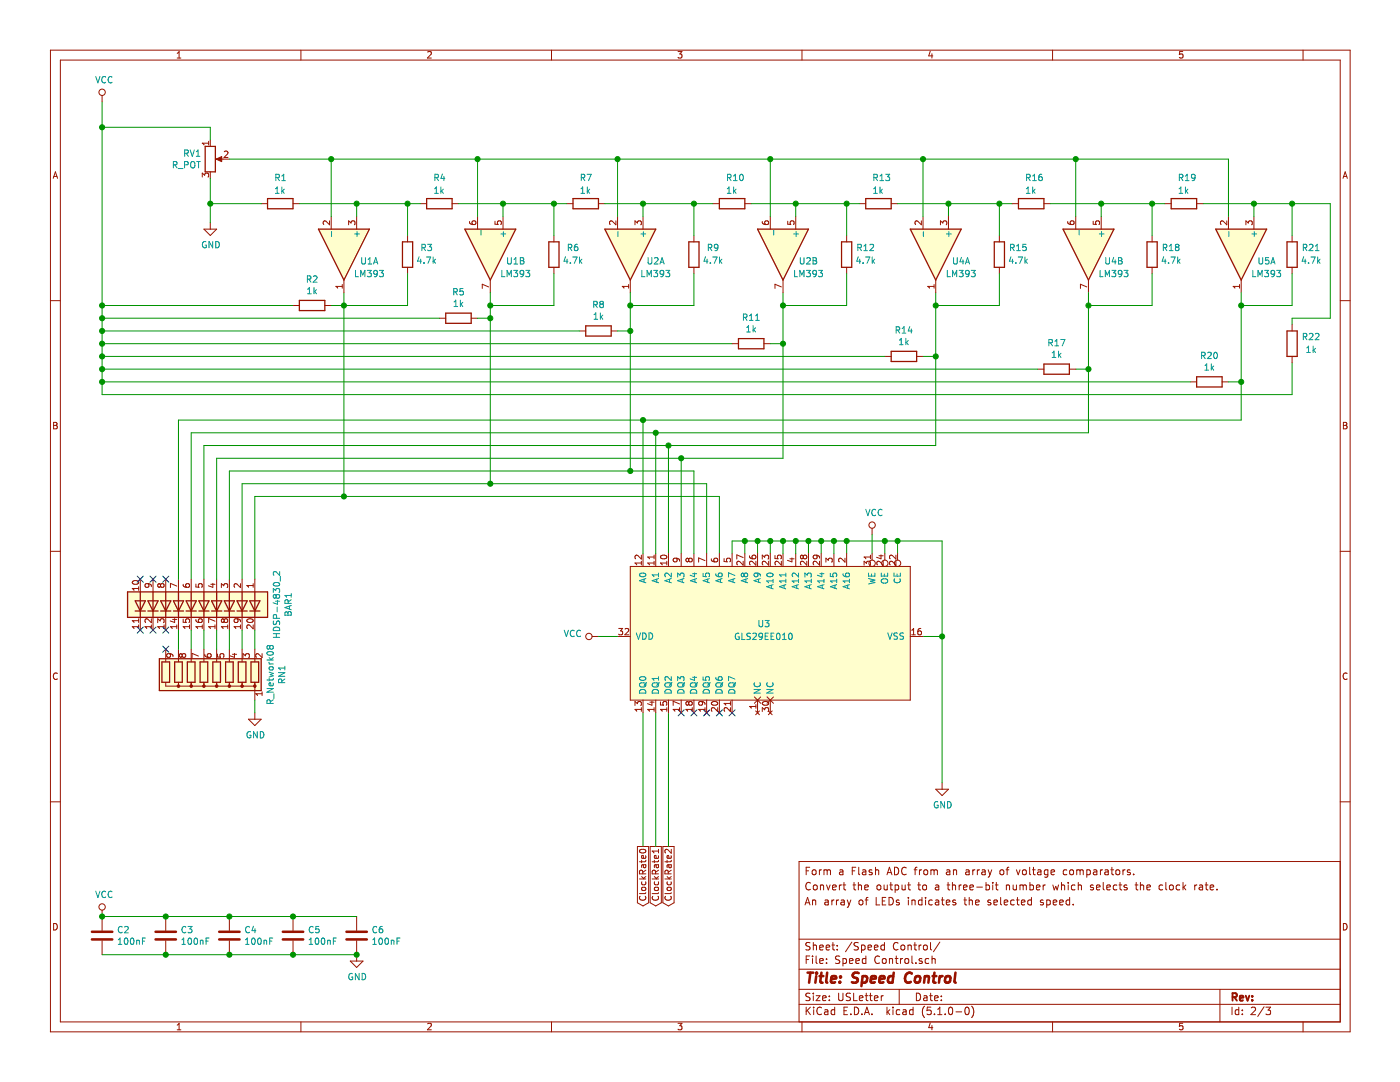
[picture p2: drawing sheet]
<svg xmlns="http://www.w3.org/2000/svg" width="279mm" height="216mm" viewBox="0 0 279 216" stroke-linecap="round" stroke-linejoin="round" font-family="sans-serif">
<g fill="#fffecd" stroke="#fffecd" stroke-width=".25">
<path d="M242.6 45.7h10.2l-5.1 10.2z"/>
<path d="M212.1 45.7h10.2l-5.1 10.2z"/>
<path d="M151.2 45.7h10.1l-5 10.2z"/>
<path d="M120.7 45.7h10.2l-5.1 10.2z"/>
<path d="M92.8 45.7h10.1l-5.1 10.2z"/>
<path d="M63.6 45.7h10.1l-5.1 10.2z"/>
<path d="M181.7 45.7h10.1l-5.1 10.2z"/>
<path d="M25.5 118.1h27.9v5.1h-27.9z" fill-rule="evenodd"/>
<path d="M31.8 131.4h20.3v6.4h-20.3z" fill-rule="evenodd"/>
</g>
<g fill="none" stroke="#981200" stroke-width=".25">
<path d="M41 29.2h2v5.1h-2zM53.4 39.6h5.1v2.1h-5.1zM85.1 39.6h5.1v2.1h-5.1zM114.4 39.6h5v2.1h-5zM143.6 39.6h5v2.1h-5zM172.8 39.6h5.1v2.1h-5.1zM203.3 39.6h5v2.1h-5zM233.7 39.6h5.1v2.1h-5.1zM59.7 59.9h5.1v2.1h-5.1zM63.6 45.7h10.1l-5.1 10.2zM80.3 48.3h2.1v5h-2.1zM92.8 45.7h10.1l-5.1 10.2z"/>
<path d="M109.5 48.3h2.1v5h-2.1zM120.7 45.7h10.2l-5.1 10.2zM137.5 48.3h2v5h-2zM151.2 45.7h10.1l-5 10.2zM168 48.3h2v5h-2zM181.7 45.7h10.1l-5.1 10.2zM198.4 48.3h2.1v5h-2.1zM212.1 45.7h10.2l-5.1 10.2zM228.9 48.3h2v5h-2zM242.6 45.7h10.2l-5.1 10.2zM256.9 48.3h2v5h-2zM89 62.5h5v2h-5z"/>
<path d="M116.9 65h5.1v2.1h-5.1zM147.4 67.6h5.1v2h-5.1zM177.9 70.1h5v2h-5zM208.3 72.6h5.1v2.1h-5.1zM238.8 75.2h5.1v2h-5.1zM256.9 66h2v5.1h-2zM25.5 118.1h27.9v5.1h-27.9zM27 119.9h2l-1 2zM28 118.1v5.1M29.5 119.9h2.1l-1.1 2zM30.5 118.1v5.1M32.1 119.9h2l-1 2z"/>
<path d="M33.1 118.1v5.1M34.6 119.9h2l-1 2zM35.6 118.1v5.1M37.1 119.9h2.1l-1 2zM38.2 118.1v5.1M39.7 119.9h2l-1 2zM40.7 118.1v5.1M42.2 119.9h2.1l-1.1 2zM43.2 118.1v5.1M44.8 119.9h2l-1 2zM45.8 118.1v5.1M47.3 119.9h2l-1 2z"/>
<path d="M48.3 118.1v5.1M49.8 119.9h2.1l-1 2zM50.9 118.1v5.1M27 121.9h2M29.5 121.9h2.1M31.8 131.4h20.3v6.4h-20.3zM32.1 121.9h2M32.3 132.1h1.5v4h-1.5zM34.6 121.9h2M34.9 132.1h1.5v4h-1.5zM37.1 121.9h2.1M37.4 132.1h1.5v4h-1.5z"/>
<path d="M39.7 121.9h2M39.9 132.1h1.6v4h-1.6zM42.2 121.9h2.1M42.5 132.1h1.5v4h-1.5zM44.8 121.9h2M45 132.1h1.5v4h-1.5zM47.3 121.9h2M47.6 132.1h1.5v4h-1.5zM49.8 121.9h2.1M50.1 132.1h1.5v4h-1.5z"/>
</g>
<g fill="none" stroke="#981200" stroke-width=".2">
<path d="M10.1 10h259.3v195.9h-259.3zM12 12h255.5v191.9h-255.5zM20.4 19v1.3M35.4 11.6h.7M35.4 10.6l.3-.3v1.3M60.1 10v2M85.3 10.4l.6-.1 .2 .3-.8 1h.8M110.1 10v2M135.3 10.3h.8l-.4 .5 .3 .1v.6l-.1 .1-.6-.1M160.1 10v2M185.7 10.2l-.4 1h.9M186 10.7v.9"/>
<path d="M210.1 10v2M236 10.3h-.6v.6l.2-.1h.4v.7l-.1 .1-.5-.1M260.1 10v2M10.6 35.6l.5-1.3 .4 1.3M10.7 35.2h.7M40.4 35.3v-.8l.4 .5 .2-.4 .4-.1 .2 .3-.1 .5M41.6 28.2v.7M41.6 28.6h-1.2l.3 .3M42 27.9v1.3M42 34.3v1.3M43.5 31.7h2.3M44.8 30.3l.4-.2 .3 .4-.8 .9h.8"/>
<path d="M268 35.6l.5-1.3 .4 1.3M268.1 35.2h.7M10.1 60h1.9M40.7 45.7h2.5l-1.2 1.3zM42 44.4v1.3M52.1 40.6h1.3M58.5 40.6h1.2M65.8 44.1v.8l-.9-.8-.4 .2 .1 .5M66.1 43.2v2.5M68.3 57.1h-1.3l.4 .4M68.3 56.8v.7M68.6 55.9v2.5"/>
<path d="M69.6 44.9v-.8l.5 .4 .1-.4h.4l.2 .2-.1 .6M71.2 43.2v2.5M81.3 47v1.3M81.3 53.3v1.3M83.9 40.6h1.2M90.2 40.6h1.3M93.7 44.2l.1 .4 .5 .2 .6-.1v-.5l-.2-.1-.4 .1-.1 .4 .2 .2M95.3 43.2v2.5M97.5 57.3l-1.3-.6v.9M97.8 55.9v2.5M98.8 44.1v.6l.6 .1-.1-.5 .2-.2h.3l.3 .2-.2 .5M100.4 43.2v2.5"/>
<path d="M110.5 47v1.3M110.5 53.3v1.3M113.1 40.6h1.3M119.4 40.6h1.3M122.9 44.1v.8l-.9-.8-.4 .2 .2 .5M123.2 43.2v2.5M125.5 57.1h-1.3l.3 .4M125.5 56.8v.7M125.8 55.9v2.5M126.7 44.9v-.8l.5 .4 .1-.4h.5l.2 .2-.1 .6M128.3 43.2v2.5M138.5 47v1.3"/>
<path d="M138.5 53.3v1.3M142.3 40.6h1.3M148.6 40.6h1.3M152.1 44.2l.2 .4 .4 .2 .6-.1v-.5l-.1-.1-.5 .1-.1 .4 .3 .2M153.7 43.2v2.5M155.9 57.3l-1.2-.6v.9M156.3 55.9v2.5M157.2 44.1v.6l.6 .1-.1-.5 .2-.2h.3l.3 .2-.2 .5M158.8 43.2v2.5M169 47v1.3M169 53.3v1.3M171.5 40.6h1.3"/>
<path d="M177.9 40.6h1.2M183.9 44.1v.8l-.9-.8-.4 .2 .1 .5M184.2 43.2v2.5M186.4 57.1h-1.3l.4 .4M186.4 56.8v.7M186.7 55.9v2.5M187.7 44.9v-.8l.5 .4 .1-.4h.4l.3 .2-.2 .6M189.3 43.2v2.5M199.4 47v1.3M199.4 53.3v1.3M202 40.6h1.3M208.3 40.6h1.3"/>
<path d="M213.1 44.2l.1 .4 .4 .2 .7-.1v-.5l-.2-.1-.5 .1v.4l.2 .2M214.7 43.2v2.5M216.9 57.3l-1.3-.6v.9M217.2 55.9v2.5M218.2 44.1v.6l.6 .1-.2-.5 .3-.2h.3l.2 .2-.1 .5M219.8 43.2v2.5M229.9 47v1.3M229.9 53.3v1.3M232.5 40.6h1.2M238.8 40.6h1.3M244.8 44.1v.8l-.9-.8-.3 .2 .1 .5M245.2 43.2v2.5"/>
<path d="M247.4 56.8v.7M247.4 57.1h-1.3l.4 .4M247.7 55.9v2.5M248.6 44.9v-.8l.5 .4 .2-.4h.4l.2 .2-.1 .6M250.2 43.2v2.5M257.9 47v1.3M257.9 53.3v1.3M267.5 60h1.9M58.5 61h1.2M64.8 61h1.3M87.7 63.5h1.3M94 63.5h1.3"/>
<path d="M115.6 66h1.3M122 66h1.2M146.1 68.6h1.3M152.5 68.6h1.2M176.6 71.1h1.3M182.9 71.1h1.3M207.1 73.7h1.2M213.4 73.7h1.3M237.5 76.2h1.3M243.9 76.2h1.3M257.9 64.8v1.2M257.9 71.1v1.3"/>
<path d="M10.7 84.3h.4l.3 .2-.3 .4 .3 .2-.2 .5h-.5zM10.7 84.9h.4M268.1 84.3h.4l.3 .2-.3 .4 .3 .2-.2 .5h-.5zM268.1 84.9h.4M10.1 110h1.9M26.5 116a.61 .61 0 0 1 .7-.2 .61 .61 0 0 1 .4 .6 .76 .76 0 0 1-1.2-.2zM27.7 117.1v.7M27.7 117.4h-1.3l.4 .4M28 115.6v2.5M29.5 116.5l.2 .2v.4l-.2 .1-.4-.1-.2-.4 .3-.2 .9 .1 .1 .5M30.5 115.6v2.5M32 116.7l.3-.2h.2l.2 .2v.4l-.2 .1h-.2l-.3-.3"/>
<path d="M32 116.7l-.2-.2-.3 .2v.2l.2 .3 .3-.3M32 116.7v.2M33.1 115.6v2.5M35.3 116.9l-1.3-.5v.8M35.6 115.6v2.5M36.6 116.6l.1 .4 .4 .2 .7-.1v-.5l-.2-.1-.5 .1-.1 .3 .3 .3M38.2 115.6v2.5M39.1 116.5v.6l.6 .1-.1-.5 .2-.2h.3l.3 .2-.2 .5M40.7 115.6v2.5M42.1 116.6h.8M42.5 116.4v.8l-.9-.3M43.2 115.6v2.5"/>
<path d="M44.2 117.2v-.7l.5 .4 .1-.4h.4l.2 .2-.1 .5M45.8 115.6v2.5M48 116.5v.7l-.9-.7-.4 .2 .1 .5M48.3 115.6v2.5M50.5 116.5v.7M50.5 116.8h-1.2l.3 .4M50.9 115.6v2.5M125.8 113h55.9v26.7h-55.9zM128 110.8v.8l-.9-.8-.4 .2 .2 .5M128 112v.7M128 112.3h-1.3l.4 .4M128.3 110.5v2.5"/>
<path d="M130.5 112.3h-1.2l.3 .4M130.5 110.8v.7M130.5 112v.7M130.5 111.2h-1.2l.3 .3M130.9 110.5v2.5M131.9 110.9a.61 .61 0 0 1 .7-.2 .61 .61 0 0 1 .4 .6 .76 .76 0 0 1-1.2-.2zM133.1 112v.7M133.1 112.3h-1.3l.4 .4M133.4 110.5v2.5M134.9 111.4l.2 .2v.4l-.2 .1-.4-.1-.2-.4 .3-.2 .9 .2 .1 .4M135.9 110.5v2.5M137.4 111.6l.3-.2h.2l.3 .2-.1 .4-.2 .1h-.2l-.3-.2"/>
<path d="M137.4 111.6l-.2-.2-.3 .2v.3l.2 .2 .3-.2M137.4 111.6v.3M138.5 110.5v2.5M140.7 111.9l-1.3-.6v.9M141 110.5v2.5M142 111.5l.1 .4 .4 .2 .7-.1v-.5l-.2-.1-.5 .1-.1 .4 .3 .2M143.6 110.5v2.5M144.5 111.5v.5l.6 .1-.1-.5 .2-.2h.3l.3 .2-.2 .5M146.1 110.5v2.5M148.3 112v.8l-.9-.8-.4 .2 .2 .5M148.3 111.3l-1.3-.6v.9M148.6 110.5v2.5"/>
<path d="M149.6 110.9l.1 .4 .4 .2h.6l.1-.6-.2-.1-.5 .1v.4l.2 .2M150.9 112v.8l-1-.8-.3 .2 .1 .5M151.2 110.5v2.5M152.1 111.6v-.8l.5 .4 .1-.4h.5l.2 .2-.1 .6M153.4 112v.8l-.9-.8-.4 .2 .2 .5M153.7 110.5v2.5M154.7 110.8v.7h.6l-.2-.5 .3-.2h.3l.2 .2-.1 .5M155.9 112v.8l-.9-.8-.3 .2 .1 .5M156.3 110.5v2.5M157.6 111.5h.9M158 111.3v.8l-.8-.3M158.8 110.5v2.5"/>
<path d="M160.3 111l-.2-.2-.4 .2 .2 .5h.3l.1-.2M160.3 111l.2-.2h.3l.2 .2v.4l-.2 .1h-.4l-.1-.2M160.3 111v.3M161 112v.8l-.9-.8-.4 .2 .2 .5M161.3 110.5v2.5M162.8 110.8l.3 .2-.1 .4-.2 .1-.4-.1-.1-.4 .1-.2a.84 .84 0 0 1 1.2 .4v.2M163.6 112v.8l-1-.8-.3 .2 .1 .5M163.9 110.5v2.5M164.8 112.2v-.8l.5 .4 .1-.3 .5-.1 .2 .2-.1 .6M166.4 110.5v2.5M168.6 111.4v.8l-.9-.8-.3 .2 .1 .5M169 110.5v2.5"/>
<path d="M172.4 112.8v-.8l.5 .4 .2-.4h.5l.1 .2-.1 .6M173.7 111.2h-1.3l.4 .3M173.7 110.8v.7M174 105.4v1.3M174 110.5v1.3M175.4 110.9h.9M175.8 110.7v.8l-.9-.3M176.3 112v.8l-1-.8-.3 .2 .1 .5M176.6 110.5v1.3M178.8 110.8v.8l-.9-.8-.4 .2 .2 .5M178.8 112v.8l-.9-.8-.4 .2 .2 .5M179.1 110.5v1.3"/>
<path d="M267.5 110h1.9M11.4 134.4a.62 .62 0 0 0-.8 .4 .62 .62 0 0 0 .6 .8l.2-.1M27.7 123.5v.7M27.7 124.7v.7M27.7 125h-1.3l.4 .4M27.7 123.9h-1.3l.4 .3M28 123.2v2.5M30.2 125h-1.3l.4 .4M30.2 123.5v.8l-.9-.8-.4 .2 .2 .5M30.2 124.7v.7M30.5 123.2v2.5M31.5 124.3v-.8l.5 .4 .1-.4h.4l.2 .2-.1 .6"/>
<path d="M32.7 125h-1.2l.3 .4M32.7 124.7v.7M33.1 123.2v2.5M33.1 129.5v2.6M33.1 136.1v.8h17.8M33.8 130.4l.2 .3v.3l-.2 .2-.4-.1-.1-.4 .2-.3 .9 .2 .1 .4M34.4 123.6h.9M34.9 123.4v.8l-.9-.3M35.3 125h-1.3l.4 .4M35.3 124.7v.7M35.6 123.2v2.5M35.6 129.5v2.6"/>
<path d="M35.6 136.1v.8M36.4 130.7l.2-.3h.2l.3 .3-.1 .3-.2 .2h-.2l-.2-.3M36.4 130.7l-.3-.3-.3 .3v.2l.2 .3 .4-.3M36.4 130.7v.2M36.6 123.5v.7h.6l-.2-.5 .3-.2h.3l.2 .2-.1 .5M37.8 125h-1.2l.3 .4M37.8 124.7v.7M38.2 123.2v2.5M38.2 129.5v2.6M38.2 136.1v.8M39.1 123.6l.1 .4 .5 .2h.5l.1-.6-.2-.1-.4 .1-.1 .4 .2 .2M39.6 130.9l-1.3-.5v.8"/>
<path d="M40.4 124.7v.7M40.4 125h-1.3l.4 .4M40.7 123.2v2.5M40.7 129.5v2.6M40.7 136.1v.8M40.9 130.6l.1 .4 .4 .2 .7-.2v-.4l-.2-.2-.5 .2v.3l.2 .3M42.9 124l-1.3-.6v.9M42.9 125h-1.3l.4 .4M42.9 124.7v.7M43.2 123.2v2.5M43.2 129.5v2.6M43.2 136.1v.8"/>
<path d="M43.4 130.5v.6l.6 .1-.1-.5 .3-.3h.3l.2 .3-.1 .5M44.7 123.7l-.2-.2-.3 .2 .1 .5h.3l.1-.2M44.7 123.7l.3-.2h.2l.2 .2v.4l-.2 .1h-.4l-.1-.2M44.7 123.7v.3M45.4 125h-1.2l.3 .4M45.4 124.7v.7M45.8 123.2v2.5M45.8 129.5v2.6M45.8 136.1v.8M46.4 130.6h.8M46.8 130.4v.8l-.9-.3M47.3 123.5l.2 .2v.4l-.2 .1-.5-.1-.1-.4 .1-.2a.84 .84 0 0 1 1.2 .4v.2"/>
<path d="M48 125h-1.3l.4 .4M48 124.7v.7M48.3 123.2v2.5M48.3 129.5v2.6M48.3 136.1v.8M48.5 131.2v-.8l.5 .5 .1-.4 .4-.1 .3 .3-.2 .5M49.4 123.6a.61 .61 0 0 1 .7-.2 .61 .61 0 0 1 .4 .6 .76 .76 0 0 1-1.2-.2zM50.5 124.7v.8l-.9-.8-.3 .2 .1 .5M50.9 123.2v2.5M50.9 129.5v2.6M50.9 136.1v3.6M52.3 130.4v.8l-.9-.8-.4 .3 .2 .5"/>
<path d="M52.3 138v.8M52.3 138.4h-1.3l.4 .4M118.2 127h1.2M123.2 127h2.6M123.5 125.4h.8l-.5 .5 .4 .1v.5l-.2 .2-.5-.2M124.7 125.5l.5-.1 .3 .4-.8 .9h.8M128.3 139.7v2.5M130.1 139.9v.8l-.9-.3M130.9 139.7v2.5M133.4 139.7v2.5M135.9 139.7v2.5M138.5 139.7v2.5"/>
<path d="M140 140l.2 .2v.4l-.2 .1-.5-.1-.1-.4 .2-.1a.84 .84 0 0 1 1.1 .3v.2M141 139.7v2.5M143.6 139.7v2.5M145.8 140v.7M146.1 139.7v2.5M150.6 139.1l1.2 1.2M151.2 139.7v2.5M151.8 139.1l-1.2 1.2M153.1 139.1l1.3 1.2M153.7 139.7v2.5M154.4 139.1l-1.3 1.2M181.7 127h2.5"/>
<path d="M181.9 126.7h.8M181.9 125.8l.4-.4v1.3M183.8 125.4l-.5 .1-.1 .5v.5l.6 .1 .1-.2-.1-.4-.4-.1-.2 .2M268.8 134.4a.62 .62 0 0 0-.8 .4 .62 .62 0 0 0 .6 .8l.2-.1M10.1 160h1.9M49.6 143.5h2.5l-1.2 1.3zM50.9 142.2v1.3M126.7 140.8v-.8l.5 .4 .1-.3 .5-.1 .2 .2-.1 .6M128 141.2v.7M128 141.6h-1.3l.4 .3M129.7 140.1h.8M130.5 141.2v.7"/>
<path d="M130.5 141.6h-1.2l.3 .3M131.8 140.1v.6h.6l-.1-.5 .2-.2h.3l.3 .2-.2 .5M133.1 141.2v.7M133.1 141.6h-1.3l.4 .3M135.6 141.6h-1.3l.4 .3M135.6 141.2v.7M135.6 140.5l-1.3-.6v.9M137.4 140.2l-.2-.2-.3 .2 .1 .5h.3l.1-.2M137.4 140.2l.3-.2h.2l.3 .2-.1 .4-.2 .1h-.4l-.1-.2M137.4 140.2v.3M138.2 141.6h-1.3l.3 .3M138.2 141.2v.7"/>
<path d="M140.7 141.6h-1.3l.4 .3M140.7 141.2v.7M142.1 140.1a.61 .61 0 0 1 .7-.2 .61 .61 0 0 1 .4 .6 .76 .76 0 0 1-1.2-.2zM143.2 141.2v.8l-.9-.8-.3 .3 .1 .4M145.8 141.2v.8l-.9-.8-.4 .3 .1 .4M145.8 140.4h-1.3l.4 .3M150.8 141.9l.8 .7M150.9 140.6v.7M150.9 141h-1.3l.3 .3M151.6 141.9l-.8 .7M152.1 142v-.8l.5 .4 .1-.4h.6l.1 .3-.1 .5M152.3 140.1a.61 .61 0 0 1 .7-.2 .61 .61 0 0 1 .3 .6 .76 .76 0 0 1-1.2-.2z"/>
<path d="M153.3 141.9l.8 .7M154.1 141.9l-.8 .7M186.7 157.5h2.6l-1.3 1.2zM188 156.2v1.3M267.5 160h1.9M127.2 168.9h2.2v11.2l-1.1 .7-1.1-.7zM127.6 175.4h1.3M127.7 169.6a.74 .74 0 0 1 1.2 .3 .72 .72 0 0 1-1.3-.1zM127.7 178.8a.6 .6 0 0 0 .5 .9 .6 .6 0 0 0 .7-.6l-.1-.3M128 171.7v.4M128 174.9l.5 .5M128.1 175.9l-.1 .4 .3 .3 .5-.2v-.5"/>
<path d="M128.1 177.1h.7v.5l-.5 .1-.3-.3zM128.3 174.4l-.1-.6-.2-.2-.3 .1-.1 .7h1.3M128.4 172.5v.5l.2 .2 .2-.1v-.6M128.8 170.7l.1 .4-.2 .2-.6-.1v-.5h.3l.1 .6M128.9 171.7l-.2 .3h-1.1M128.9 178.1l-.2 .2h-1.1M128.9 172.5l-.8 .1v.5M128.9 174.9l-.5 .4M128.9 173.6l-.6 .5M129.7 168.9h2.3v11.2l-1.1 .7-1.2-.7zM130.2 175.4h1.2M130.3 178.8a.6 .6 0 0 0 .4 .9 .6 .6 0 0 0 .7-.6l-.1-.3"/>
<path d="M130.6 171.7v.4M130.6 174.9l.5 .5M130.6 177.1h.7l.1 .5-.6 .1-.2-.3zM130.6 175.9v.4l.2 .3 .6-.2v-.5M130.8 174.4v-.6l-.2-.2-.3 .1-.1 .7h1.2M130.9 172.5v.5l.2 .2 .3-.1v-.6M131.4 170.7v.4l-.2 .2-.6-.1v-.5h.3l.1 .6M131.4 178.1l-.2 .2h-1M131.4 172.5l-.8 .1v.5M131.4 171.7l-.2 .3h-1M131.4 169.5v.7M131.4 174.9l-.5 .4"/>
<path d="M131.4 173.6l-.6 .5M131.4 169.8h-1.2l.3 .4M132.3 168.9h2.2v11.2l-1.1 .7-1.1-.7zM132.7 175.4h1.3M132.8 178.8a.6 .6 0 0 0 .4 .9 .6 .6 0 0 0 .8-.6l-.2-.3M133.1 171.7v.4M133.1 174.9l.5 .5M133.2 177.1h.6l.1 .5-.5 .1-.3-.3zM133.2 175.9l-.1 .4 .3 .3 .5-.2v-.5M133.4 174.4l-.1-.6-.2-.2-.3 .1-.1 .7h1.3M133.4 172.5l.1 .5 .2 .2 .2-.1v-.6M133.9 170.7l.1 .4-.2 .2-.6-.1v-.5h.2l.1 .6"/>
<path d="M134 178.1l-.2 .2h-1.1M134 172.5l-.8 .1v.5M134 171.7l-.2 .3h-1.1M134 169.5v.8l-.9-.8-.4 .2 .1 .5M134 174.9l-.5 .4M134 173.6l-.6 .5M160.9 173.8h.5M161.6 173.1h-.7v1.4M161.7 176.2a.59 .59 0 0 0-.7 0 .59 .59 0 0 0-.2 .7 .56 .56 0 0 0 .3 .6 .56 .56 0 0 0 .6-.1M162.2 179.6v1M162.2 173.7l.2-.1 .4 .1 .1 .6-.2 .2h-.3l-.2-.1zM162.2 179.7l.2-.1 .3 .1 .1 .9"/>
<path d="M162.4 176.7l.2-.1 .4 .1v.7l-.2 .2-.4-.2zM163.5 173.6v.9M163.7 176.7l.2-.1 .4 .1 .1 .9M163.7 176.6v1M163.9 173.6l-.4 .2M164.4 173.7l.5-.1 .2 .2M164.4 173.6v.9M164.6 179.7h.6l.1 .9M165 176.6l.3 1 .4-1M165.1 173.8a.36 .36 0 0 1 .3-.3 .36 .36 0 0 1 .3 .3v.7M165.1 173.8v.7M165.3 179.9l-.5 .1-.2 .2 .2 .4 .5-.1"/>
<path d="M166 179.6v1M166.1 177.1l.8-.2-.1-.2-.4-.1-.3 .2 .1 .7h.6M166.5 179.6l-.4 .1-.1 .2M166.9 179.6v1M167.4 179.6l-.5 .3M167.5 176.6v1M167.6 173.6h.6v.9M167.9 179.7h.5l.1 .9M168 176.6l-.4 .1-.1 .2M168.2 176.6h.6M168.2 173.9l-.5 .1-.2 .2 .2 .3h.5M168.4 176.1v1.3l.4 .2"/>
<path d="M168.5 179.9l-.5 .1-.2 .2 .2 .4 .5-.1M169.1 179.6l.3 1M169.8 179.6l-.4 1M170.1 173.8h.5M170.2 176.6h.6M170.4 176.1v1.3l.4 .2M170.8 173.1h-.7v1.4M171.3 176.7l.2-.1 .4 .1v.9M171.3 176.1v1.5M171.4 173.1v1.2l.2 .2M171.5 179.7l.2-.1 .4 .1 .1 .6-.1 .2-.4 .1-.2-.2zM172.1 173.6h.6l.1 .9"/>
<path d="M172.6 177.1l.7-.2-.1-.2-.4-.1-.2 .2v.7h.6M172.6 179.6h.6M172.8 173.9l-.5 .1-.2 .2 .2 .3h.5M173.2 179.1h-.3v.2v1.3M174 173.6h-.4l-.2 .2 .1 .2 .5 .1v.4h-.6M174.7 173.7l.1-.1a.37 .37 0 0 1 .6 .2v.7M174.7 173.1v1.4M174.9 179.1v1.5h.7M175.1 176.7l.2-.1 .4 .1v.7l-.2 .2-.4-.2zM176.1 179.8h.5M176.4 176.6l.1 .9 .4 .1 .2-.2M176.8 179.1h-.7v1.5h.7"/>
<path d="M177 174.5l.5-1.4 .5 1.4M177.1 176.6v1M177.1 174.1h.8M177.4 179.1a.76 .76 0 0 1 .9 .7 .76 .76 0 0 1-.9 .8zM177.6 176.6h.5M177.8 176.1v1.3l.3 .2M178.5 173.1a.75 .75 0 0 1 .9 .7 .75 .75 0 0 1-.9 .7zM178.6 176.7l.5-.1 .3 .3-.2 .6h-.6M178.6 176.6v1.5M179.4 179.7l-.3-.1-.2 .2v.2l.5 .1v.4h-.5M180 176.6l.1 .9 .3 .1 .3-.2M180.7 176.6v1"/>
<path d="M180.9 173.2a.59 .59 0 0 0-.8 0 .59 .59 0 0 0-.2 .7 .56 .56 0 0 0 .3 .6 .56 .56 0 0 0 .7-.1M181.1 176.6h.6M181.3 179.1v.1M181.3 179.6v1M181.4 176.1v1.3l.3 .2M182 179.7l.2-.1 .4 .1v.9M182 179.6v1M182.4 173.6h.6M183 173.1l-.4 .2v1.2M183.1 176.6h.6M183.4 176.1v1.3l.3 .2M183.5 173.6v.9"/>
<path d="M183.9 173.6l-.4 .2M184 179.7l-.4-.1-.3 .3 .1 .6h.6M184 179.1v1.5M184.2 176.7l.2-.1 .5 .1v.7l-.3 .2-.4-.2zM184.4 173.7l.2-.1 .5 .1v.7l-.2 .1-.5-.1zM184.7 179.1v.1M184.7 179.6v1M185.8 173.7l.4-.1 .2 .2M185.8 173.6v.9M186.1 179.7l-.5-.1-.3 .3 .1 .5 .2 .2 .5-.1M186.4 173.8v.7M186.4 173.8a.36 .36 0 0 1 .3-.3 .36 .36 0 0 1 .4 .3v.7"/>
<path d="M186.7 176.7h.6l.1 .9M186.7 179.7h.6l.1 .9M187.4 176.9l-.6 .1-.2 .2 .2 .4 .6-.1M187.4 179.9l-.6 .1-.2 .2 .2 .4 .6-.1M187.9 179.6h.5M188.1 179.1v1.3l.3 .2M188.9 173.6h.6l.1 .9M189 176.6h.6M189.2 176.1v1.3l.4 .2M189.6 173.9l-.5 .1-.2 .2 .2 .3h.5M190.1 176.7l.2-.1 .3 .1 .1 .9M190.1 176.1v1.5"/>
<path d="M190.3 173.7l.2-.1h.4v.9M190.3 173.6v.9M190.7 179.7a.37 .37 0 0 0-.6 .1l.1 .2 .5 .1 .1 .2-.2 .3-.5-.1M191.4 176.6v1M191.9 176.6l-.5 .3M192.3 177.1l.7-.2-.1-.2-.4-.1-.2 .2 .1 .7h.5M192.4 179.6h.5M192.6 179.1v1.3l.3 .2M192.8 173.6h.6v.9M193.4 179.1v1.5M193.4 179.7l.2-.1 .4 .1 .1 .9M193.4 173.9l-.5 .1-.2 .2 .2 .3h.5"/>
<path d="M193.6 177.1l.7-.2-.1-.2-.4-.1-.2 .2v.7h.6M194.1 173.6v.9M194.6 173.6h-.3l-.2 .2M194.9 177h1.2M195.1 173.6v.9M195.5 173.6l-.4 .2M196 173.6h.6v.9M196.6 173.9l-.5 .1-.2 .2 .2 .3h.5M196.8 176.7l.4-.1 .3 .3-.1 .5-.2 .2-.4-.1M196.8 176.1v1.5M197.2 173.6l.4 .9M197.6 174.5l-.4 .6"/>
<path d="M197.7 179.7l-.4-.1-.2 .2 .1 .2 .5 .1v.4h-.6M197.9 173.6l-.3 .9M198.1 176.1v.1M198.1 176.6v1M198.6 176.6h.6M198.8 176.1v1.3l.4 .2M199.6 173.7l.3-.1 .4 .1v.6l-.1 .2h-.3l-.3-.1zM199.7 179.1v1.3l.2 .2M200.8 173.6h.6M200.8 176.7l.2-.1 .4 .1 .1 .9M200.8 176.6v1M201.4 173.1h-.4v.2v1.2"/>
<path d="M202.2 176.6v.8a.39 .39 0 0 0 .7 0M202.4 179.7l-.4-.1-.3 .3 .1 .5 .2 .2 .4-.1M202.9 179.6h.5M202.9 176.6v1M202.9 173.6l.3 .9 .4-.9M203.1 179.1v1.3l.3 .2M203.6 176.7l.4-.1 .2 .2M203.6 176.6v1M204.1 173.7l.2-.1 .5 .1v.6l-.1 .2h-.4l-.2-.1zM204.2 176.8l.2-.2 .4 .1v.9M204.2 176.8v.8M205.5 173.1v1.2l.2 .2"/>
<path d="M205.5 176.7l.5-.1 .3 .3-.1 .5-.2 .2-.5-.1M205.5 176.1v1.5M205.8 179.7l-.4-.1-.3 .3 .1 .5 .2 .2 .4-.1M205.8 179.1v1.5M206.1 173.6h.5M206.3 173.1v1.2l.3 .2M206.8 177.1l.7-.2v-.2l-.5-.1-.2 .2 .1 .7h.6M207.1 173.6h.6l.1 .9M207.8 173.9l-.5 .1-.3 .2 .3 .3h.5M208.2 179.7l-.4-.1-.2 .2 .1 .2 .5 .1v.4h-.6M208.2 176.6v1M208.6 176.6l-.4 .3"/>
<path d="M208.9 179.7l.4-.1 .3 .3v.5l-.3 .2-.4-.1M208.9 179.6v1.5M209.1 173.6h-.4l-.3 .2 .1 .7h.6M209.1 173.6v1.2l-.3 .3-.3-.1M209.8 174.1l.7-.2-.1-.3h-.4l-.2 .2v.7h.6M210.1 176.6l.3 1 .3-.7 .3 .7 .3-1M211.8 176.7h.1a.37 .37 0 0 1 .6 .1v.8M211.8 176.1v1.5M212.9 173.6h-.4l-.3 .2v.6l.3 .1h.4M213.2 176.1v.1M213.2 176.6v1M213.5 179.7l-.5-.1-.2 .3v.5l.2 .2 .5-.1"/>
<path d="M213.5 179.1v1.5M213.5 173.7l.2-.1 .5 .1v.7l-.2 .1-.5-.1zM214.5 176.7l-.4-.1-.3 .3 .1 .5 .2 .2 .4-.1M214.9 173.7l.1-.1a.37 .37 0 0 1 .6 .2M214.9 173.6v.9M215.2 176.7a.37 .37 0 0 1 .6 .1v.8M215.2 176.1v1.5M215.6 173.8l.2-.2h.3l.1 .9M215.6 173.8v.7M216.9 173.6h.4l.3 .2-.1 .7h-.6M216.9 173.6v1.5M218.2 176.7a.37 .37 0 0 0-.6 .1l.1 .2 .5 .1v.2l-.2 .3-.4-.1"/>
<path d="M218.2 173.6h.6l.1 .9M218.8 177.1l.7-.2v-.2l-.5-.1-.2 .2 .1 .7h.6M218.9 173.9l-.5 .1-.2 .2 .2 .3h.5M219.6 173.6v.9M220 173.6h-.3l-.1 .2M220.2 176.1v1.3l.2 .2M220.5 173.6h.6l.1 .9M220.9 177.1l.7-.2-.1-.2-.4-.1-.2 .2 .1 .7h.5M221.2 173.9l-.5 .1-.2 .2 .2 .3h.5M221.7 173.6h.6M221.9 173.1v1.2l.4 .2M222.7 173.7l.3-.1 .4 .1v.7l-.2 .1-.5-.1z"/>
<path d="M222.9 176.7l-.4-.1-.3 .3 .1 .5 .2 .2 .4-.1M223.3 176.6h.6M223.5 176.1v1.3l.4 .2M224.1 173.6v.9M224.5 173.6h-.3l-.1 .2M224.9 176.7a.37 .37 0 0 0-.6 .1l.1 .2 .5 .1 .1 .2-.3 .3-.4-.1M225.5 173.6h-.3l-.2 .2v.2l.5 .1v.4h-.5M226.2 174.4v.1M226.5 176.6h.6M226.8 176.1v1.3l.3 .2M227.6 176.7h.1a.37 .37 0 0 1 .6 .1v.8M227.6 176.1v1.5"/>
<path d="M228.9 177.1l.7-.2-.1-.2-.4-.1-.2 .2 .1 .7h.5M232 176.7l-.4-.1-.3 .3 .1 .5 .2 .2 .4-.1M232.7 176.1v1.3l.2 .2M233.5 176.7l.2-.1 .4 .1v.7l-.2 .2-.4-.2zM235.4 176.7l-.4-.1-.3 .3 .1 .5 .2 .2 .4-.1M236.1 176.1v1.5M236.2 177l.5 .6M236.7 176.6l-.6 .5M238.4 176.6v1M238.9 176.6l-.5 .3M239.4 176.7h.5l.1 .9M240 176.9l-.5 .1-.2 .2 .2 .4 .5-.1"/>
<path d="M240.5 176.6h.6M240.7 176.1v1.3l.4 .2M241.5 177.1l.7-.2v-.2l-.5-.1-.2 .2 .1 .7h.6M242.9 177.4v.2M267.5 171.9h-108v32M10.7 184.3a.65 .65 0 0 1 .7 .6 .65 .65 0 0 1-.7 .7zM20.4 181.6v4.1M20.4 187.7v2.8M33.1 182.9v2.8M33.1 187.7v2.8M45.8 182.9v2.8M45.8 187.7v2.8"/>
<path d="M58.5 182.9v2.8M58.5 187.7v2.8M69.9 191.8h2.5l-1.2 1.2zM71.2 182.9v2.8M71.2 187.7v4.1M159.5 197.4h108M159.5 193.4h108M159.5 187.4h108M160.7 180.6l.5-1.5 .5 1.5M160.8 180.1h.7M160.9 191.5h.5M161.6 190.8h-.7v1.5"/>
<path d="M161.7 198.2h-.6l-.3 .3 .1 .3 .7 .3v.4l-.2 .2-.6-.1M161.7 188.1h-.6l-.3 .2 .1 .4 .7 .3v.4l-.2 .2-.6-.1M162.2 190.8v.1M162.2 191.3v1M162.3 188.1v1.5M162.3 198.2v.1M162.3 198.7v1M162.3 188.7l.2-.1h.4v1M162.9 198.7h.8l-.8 1h.8M162.9 190.8v1.2l.2 .3M163.6 189.1l.7-.2-.1-.3h-.4l-.2 .2 .1 .7h.5M163.6 191.8l.7-.2-.1-.3h-.4l-.2 .2 .1 .7h.5"/>
<path d="M164.2 199.2l.7-.2-.1-.2-.4-.1-.2 .2v.7h.6M164.9 189.1l.7-.2-.1-.3h-.4l-.2 .2 .1 .7h.5M165 192.1v.2M165 191.3v.2M165.5 198.8v.1M165.5 199.5v.2M166 188.6h.6M166.2 188.1v1.3l.4 .2M167.1 189.4v.2M167.1 188.6v.2M167.4 198.2v1.2l.2 .3h.4l.2-.3v-1.2M167.6 190.8h-.6l-.3 .2 .1 .3 .7 .4v.4l-.2 .2-.6-.1"/>
<path d="M168.2 191.3v1.5M168.2 191.3h.5l.2 .2v.6l-.2 .2-.5-.1M169.4 180.6l-.3 .5M169.5 191.8l.7-.2v-.3h-.5l-.2 .2 .1 .7h.6M169.7 198.2h-.6l-.2 .3v.3l.8 .3v.4l-.3 .2-.5-.1M170 188l-1.3 1.9M170.4 198.2v1.5h.7M170.8 191.8l.7-.2-.1-.3h-.4l-.2 .2 .1 .7h.5M171.3 188.1h-.6l-.3 .2 .1 .3 .7 .4v.4l-.2 .2-.6-.1M171.5 199.2l.7-.2-.1-.2-.4-.1-.2 .2 .1 .7h.5M171.9 188.6h.5l.2 .2-.1 .7h-.6M171.9 188.6v1.5"/>
<path d="M172.6 198.7h.6M172.8 191.3h-.4l-.3 .2v.6l.3 .2 .4-.1M172.8 190.8v1.5M172.9 198.2v1.3l.3 .2M173.2 189.1l.7-.2v-.3h-.5l-.2 .2 .1 .7h.6M173.5 198.7h.6M173.7 198.2v1.3l.4 .2M174.5 199.2l.7-.2-.1-.2-.4-.1-.2 .2 .1 .7h.5M174.5 189.1l.7-.2-.1-.3h-.4l-.2 .2 .1 .7h.5M175.5 190.9a.71 .71 0 0 0-1 .5 .71 .71 0 0 0 .7 .9l.3-.2M175.9 198.7v1M176.2 191.4l.2-.1 .4 .1v.7l-.2 .2-.4-.2z"/>
<path d="M176.3 198.7l-.4 .3M176.5 188.6h-.4l-.3 .2 .1 .7h.6M176.5 188.1v1.5M177.5 191.3v1M177.5 191.4l.2-.1h.4v1M178.6 191.3h.6M178.9 190.8v1.2l.3 .3M179.2 188.2a.71 .71 0 0 0-1 .5 .71 .71 0 0 0 .7 .9l.3-.2M179.5 197.4v3M179.7 191.3v1M179.9 188.7l.2-.1 .4 .1v.7l-.2 .2-.4-.2zM180.1 191.3l-.4 .2"/>
<path d="M180.7 191.4l.2-.1 .4 .1v.7l-.2 .2-.4-.2zM181.2 188.7l.1-.1a.37 .37 0 0 1 .6 .2v.8M181.2 188.6v1M182 190.8v1.2l.2 .3M182.4 188.6h.5M182.6 188.1v1.3l.3 .2M182.8 192.1v.2M182.9 198.2a.75 .75 0 0 1 .8 .7 .75 .75 0 0 1-.8 .8zM183.4 188.6v1M183.9 188.6l-.5 .2M184 191.3a.37 .37 0 0 0-.6 .2l.1 .2 .5 .1 .1 .2-.2 .3-.5-.1M184.4 188.7l.2-.1 .4 .1v.7l-.2 .2-.4-.2z"/>
<path d="M184.4 198.8h.5l.1 .9M185 199l-.5 .1-.2 .2 .2 .4 .5-.1M185.3 191.3h-.4l-.3 .2 .1 .6 .2 .2 .4-.1M185.5 198.7h.6M185.7 188.1v1.3l.2 .2M185.7 198.2v1.3l.4 .2M186 190.8v1.5M186 191.4l.1-.1a.37 .37 0 0 1 .5 .2v.8M186.5 199.2l.7-.2v-.2l-.5-.1-.2 .2 .1 .7h.6M187.6 188l-1.3 1.9M187.9 199.5v.2M187.9 198.8v.1"/>
<path d="M188.9 180.1l.7-.2-.1-.2-.4-.1-.2 .2v.7h.6M194.7 180.1l.7-.2v-.2l-.5-.1-.2 .2 .1 .7h.6M198.4 180.1l.7-.2-.1-.2-.4-.1-.2 .2v.7h.6M200.4 180.1l.7-.2-.1-.2-.4-.1-.2 .2 .1 .7h.5M203.8 180.1l.8-.2-.1-.2-.5-.1-.2 .2 .1 .7h.6M210.2 180.1l.7-.2-.1-.2-.4-.1-.2 .2 .1 .7h.5M211.5 180.1l.7-.2-.1-.2-.4-.1-.2 .2v.7h.6M214.2 180.4v.2M243.5 197.4v6.5M268.1 184.3a.65 .65 0 0 1 .7 .6 .65 .65 0 0 1-.7 .7zM35.4 204.5l.3-.3v1.3M35.4 205.5h.7"/>
<path d="M60.1 203.9v2M85.3 204.3l.6-.1 .2 .3-.8 1h.8M110.1 203.9v2M135.3 204.2h.8l-.4 .5 .3 .1v.6l-.1 .1-.6-.1M159.5 200.4h108M160.1 203.9v2M160.9 201v1.5M161.1 201.6l.6 .9M161.7 201l-.8 .8M162.4 201v.1M162.4 201.5v1M163.9 201.1a.59 .59 0 0 0-.7 0 .59 .59 0 0 0-.2 .7 .56 .56 0 0 0 .3 .6 .56 .56 0 0 0 .6-.1"/>
<path d="M164.6 201.5h.6v1M165.2 201.8l-.5 .1-.2 .2 .2 .4 .5-.1M166.6 201.5h-.5l-.2 .3v.5l.2 .2 .5-.1M166.6 201v1.5M168.4 201.7h.5M169.1 201h-.7v1.5h.7M169.8 202.3v.2M170.5 201a.76 .76 0 0 1 .9 .7 .76 .76 0 0 1-.9 .8zM172 202.3v.2M172.5 202.5l.5-1.5 .5 1.5M172.6 202h.8M174 202.3v.2"/>
<path d="M177 201v1.5M177.1 201.9l.5 .6M177.6 201.5l-.6 .5M178.2 201v.1M178.2 201.5v1M179.6 201.5h-.4l-.3 .3v.5l.3 .2 .4-.1M180.2 201.5h.6l.1 1M180.9 201.8l-.5 .1-.3 .2 .3 .4 .5-.1M182.2 201.5h-.4l-.3 .3 .1 .5 .2 .2 .4-.1M182.2 201v1.5M184.5 200.8a1.71 1.71 0 0 0 0 2.2M185.7 204.1l-.4 1h.9"/>
<path d="M185.8 201h-.7l-.1 .7 .2-.2 .5 .1 .2 .2-.1 .5-.2 .2-.6-.2M186 204.6v.9M186.5 202.3v.2M187.1 202.5h.9M187.1 201.4l.5-.4v1.5M188.6 202.3v.2M189.4 201.1l.4-.1a.94 .94 0 0 1 0 1.5 .82 .82 0 0 1-.4-1.4zM190.8 201.9h1.1M192.8 201h.1a.8 .8 0 0 1 .5 .7 .8 .8 0 0 1-.5 .8 1 1 0 0 1-.1-1.5zM193.9 200.8a1.71 1.71 0 0 1 0 2.2M210.1 203.9v2M236 204.2h-.6v.6l.2-.1h.4v.7l-.1 .1-.5-.1"/>
<path d="M245.9 201v1.5M247.2 201.5h-.4l-.3 .3 .1 .6h.6M247.2 201v1.5M247.9 202.3v.2M247.9 201.5v.2M249.7 201.1l.6-.1 .3 .4-1 1.1h1M252.3 200.9l-1.3 1.9M252.6 201h1l-.5 .5 .4 .2v.6l-.2 .2-.7-.2M260.1 203.9v2"/>
<circle cx="20.4" cy="18.4" r=".64"/>
<circle cx="174" cy="112.4" r=".64"/>
<circle cx="174" cy="104.8" r=".64"/>
<circle cx="176.6" cy="112.4" r=".64"/>
<circle cx="179.1" cy="112.4" r=".64"/>
<circle cx="117.5" cy="127" r=".64"/>
<circle cx="20.4" cy="181" r=".64"/>
</g>
<g fill="none" stroke="#009596" stroke-width=".2">
<path d="M19.1 15.3l.4 1.2 .4-1.2M21.1 15.4a.56 .56 0 0 0-.8 .5 .56 .56 0 0 0 .8 .5M22.4 15.4a.56 .56 0 0 0-.8 .5 .56 .56 0 0 0 .8 .5M34.6 32.9l.6-.1 .1-.1v-.3l-.7-.2v1.3M34.9 32.9l.4 .6M35.6 33.6h.9M36.8 32.9l.6-.1 .2-.1-.1-.3-.7-.2v1.3M36.9 30.6l.6-.1 .1-.1-.1-.4-.6-.1v1.3M37.2 30.6l.4 .6M38 29.9l.4 1.3 .4-1.3M38.1 32.4l.3-.2a.44 .44 0 0 1 .5 .5l-.1 .6-.4 .2-.3-.2zM39.2 31.2h.7"/>
<path d="M39.2 30.3l.3-.4v1.3M39.2 32.2h.8M39.6 32.2v1.3M55 38.6h.7M55 37.7l.3-.4v1.3M55 35.4l.7-.1v-.4l-.7-.1v1.2M55.4 35.4l.4 .6M56.2 36h.8M56.2 35.1l.4-.3v1.2M56.2 37.3v1.3M56.4 38.1l.3 .5M56.7 37.7l-.5 .5"/>
<path d="M86.7 38.6h.8M86.7 37.7l.4-.4v1.3M86.8 35.4l.7-.1v-.4l-.7-.1v1.2M87.1 35.4l.4 .6M88 37.3v1.3M88.1 38.1l.4 .5M88.3 34.7l-.3 .9h.8M88.5 37.7l-.5 .5M88.6 35.2v.8M115.9 38.6h.8M115.9 37.7l.4-.4v1.3M116 35.4l.7-.1v-.4l-.7-.1v1.2"/>
<path d="M116.3 35.4l.4 .6M117.2 34.8h.8l-.5 1.2M117.2 37.3v1.3M117.3 38.1l.4 .5M117.7 37.7l-.5 .5M145.1 38.6h.8M145.1 37.7l.4-.4v1.3M145.2 35.4h.6l.1-.5-.7-.1v1.2M145.5 35.4l.4 .6M146.4 36h.7M146.4 35.1l.4-.3v1.2M146.4 37.3v1.3"/>
<path d="M146.5 38.1l.4 .5M146.9 37.7l-.5 .5M147.8 34.8h.1a.67 .67 0 0 1 .5 .6 .67 .67 0 0 1-.5 .6 .83 .83 0 0 1-.1-1.2zM174.4 38.6h.7M174.4 37.7l.3-.4v1.3M174.4 35.4h.6l.1-.5-.7-.1v1.2M174.7 35.4l.4 .6M175.6 36h.7M175.6 35.1l.4-.3v1.2M175.6 37.3v1.3M175.7 38.1l.4 .5M176.1 37.7l-.5 .5"/>
<path d="M176.8 34.8h.8l-.5 .5 .4 .1 .1 .4-.3 .2-.5-.1M204.8 38.6h.8M204.8 37.7l.4-.4v1.3M204.9 35.4h.6v-.5l-.6-.1v1.2M205.2 35.4l.4 .6M206.1 36h.7M206.1 35.1l.4-.3v1.2M206.1 37.3v1.3M206.2 38.1l.4 .5M206.6 37.7l-.5 .5M207.9 34.8l-.4 .1-.2 .4v.6l.6 .1 .1-.2-.1-.5h-.4l-.2 .2M235.3 38.6h.7"/>
<path d="M235.3 37.7l.4-.4v1.3M235.4 35.4h.6v-.5l-.6-.1v1.2M235.7 35.4l.4 .6M236.6 35.1l.3-.3v1.2M236.6 36h.7M236.6 37.3v1.3M236.7 38.1l.4 .5M237.1 37.7l-.5 .5M238.5 35.3l-.2 .3-.4-.1-.1-.2 .1-.5h.4l.1 .1a.84 .84 0 0 1-.3 1.1h-.2M41.1 48.3a.59 .59 0 0 0-.7 .5 .59 .59 0 0 0 .7 .6l.1-.5h-.3M42.4 48.2v1.3l-.7-1.3v1.3M43.1 48.2a.64 .64 0 0 1 .7 .6 .64 .64 0 0 1-.7 .7z"/>
<path d="M61.3 55.7l.7-.1v-.4l-.7-.2v1.3M61.4 58.6h.7M61.4 57.7l.4-.3v1.2M61.7 55.7l.4 .6M62.5 55.2l.5-.2 .3 .4-.8 .9h.8M62.7 57.4v1.2M62.8 58.1l.4 .5M63.2 57.8l-.5 .5M66.2 46.2v1M70.8 46.7h.9M70.9 53.9v1.3h.7M71.3 46.2v1"/>
<path d="M72 55.2v-1.3l.4 1 .4-1v1.3M72.2 51.4v1.1l.2 .2 .4-.1 .1-.1v-1.1M73.3 53.9h.8l-.4 .5 .3 .2v.5l-.2 .1-.5-.1M73.5 52.7h.7M73.5 51.8l.3-.4v1.3M74.6 52.7l.4-1.3 .4 1.3M74.7 52.3h.6M75.3 54.5l-.2 .2h-.4l-.1-.2 .1-.5 .4-.1 .1 .2a.84 .84 0 0 1-.3 1.1h-.2M75.7 53.9h.8l-.4 .5 .4 .2v.5l-.2 .1-.6-.1M83.6 51.2l-.3 .9h.8M84 51.7v.9M84.2 49.4l.7-.1v-.4l-.7-.2v1.3"/>
<path d="M84.5 49.4l.4 .6M84.6 52.4v.2M85.1 51.3h.9l-.6 1.3M85.3 48.7h.8l-.4 .5 .4 .2v.4l-.2 .2-.6-.1M86.4 51.3v1.3M86.5 52.1l.4 .5M86.9 51.7l-.5 .5M90.6 58.2l.6-.1v-.4l-.6-.1v1.3M90.9 58.2l.4 .7M91.9 59.9v1.3M92.4 57.6h-.6v.6l.4-.1 .3 .2v.3l-.3 .3-.4-.2M96 45.9v1"/>
<path d="M100 46.7h.9M100.2 53.9v1.3h.6M100.5 46.2v1M101.2 55.2v-1.3l.4 1 .4-1v1.3M101.3 51.4v1.1l.3 .2 .3-.1 .1-.1v-1.1M102.5 53.9h.8l-.4 .5 .4 .2v.5l-.2 .1-.6-.1M102.6 52.7h.7M102.6 51.8l.4-.4v1.3M103.8 51.4h.5l.2 .3-.2 .3 .3 .2-.1 .4-.7 .1zM103.8 52h.5M104.5 54.5l-.2 .2h-.4l-.1-.2 .1-.5 .4-.1 .2 .2a.84 .84 0 0 1-.4 1.1h-.2M104.9 53.9h.8l-.4 .5 .4 .2v.5l-.2 .1-.6-.1"/>
<path d="M112.9 51.2l-.3 .9h.7M113.2 51.7v.9M113.4 49.4l.7-.1v-.4l-.7-.2v1.3M113.7 49.4l.4 .6M113.8 52.4v.2M114.3 51.3h.9l-.6 1.3M115.2 48.7h-.2a.79 .79 0 0 0-.1 1.3h.3l.1-.5-.2-.3h-.2l-.3 .3M115.7 51.3v1.3M115.8 52.1l.3 .5M116.1 51.7l-.4 .5M123.3 46.2v1M127.9 46.7h1"/>
<path d="M128.1 53.9v1.3h.6M128.4 46.2v1M129.1 55.2v-1.3l.4 1 .5-1v1.3M129.3 51.4v1.1l.3 .2 .4-.1 .1-.1v-1.1M130.5 53.9h.7l-.4 .5 .4 .2v.5l-.2 .1-.5-.1M130.6 51.5l.5-.1 .2 .4-.7 .9h.7M131.7 52.7l.4-1.3 .4 1.3M131.8 52.3h.6M132.5 54.5l-.3 .2h-.3l-.2-.2 .2-.5 .3-.1 .2 .2a.84 .84 0 0 1-.3 1.1h-.2M132.9 53.9h.8l-.4 .5 .3 .2v.5l-.2 .1-.5-.1M140.8 51.2l-.3 .9h.8M141.1 51.7v.9"/>
<path d="M141.4 49.4l.6-.1v-.4l-.6-.2v1.3M141.7 49.4l.4 .6M141.8 52.4v.2M142.2 51.3h.9l-.5 1.3M143.3 49.3l-.3 .2h-.3l-.1-.2v-.4l.4-.2 .3 .3-.2 .9-.4 .1M143.6 51.3v1.3M143.7 52.1l.4 .5M144.1 51.7l-.5 .5M154.4 45.9v1M158.4 46.7h1M158.6 53.9v1.3h.6M158.9 46.2v1"/>
<path d="M159.6 55.2v-1.3l.4 1 .5-1v1.3M159.7 51.4v1.1l.3 .2 .3-.1 .2-.1v-1.1M160.9 53.9h.8l-.4 .5 .4 .2v.5l-.2 .1-.6-.1M161 51.5l.5-.1 .2 .4-.8 .9h.8M162.3 51.4h.4l.2 .3-.2 .3 .3 .2-.1 .4-.6 .1zM162.3 52h.4M162.9 54.5l-.2 .2h-.4l-.1-.2 .1-.5 .4-.1 .2 .2a.84 .84 0 0 1-.3 1.1h-.3M163.4 53.9h.7l-.4 .5 .4 .2v.5l-.2 .1-.5-.1M171.2 49.4h.6l.1-.5-.7-.2v1.3M171.3 51.2l-.3 .9h.8M171.5 49.4l.4 .6M171.6 51.7v.9"/>
<path d="M172.2 52.4v.2M172.4 50h.7M172.4 49.1l.4-.4v1.3M172.7 51.3h.9l-.6 1.3M173.6 48.9l.5-.2 .3 .4-.8 .9h.8M174.1 51.3v1.3M174.2 52.1l.4 .5M174.6 51.7l-.5 .5M184.3 46.2v1M188.9 46.7h.9M189.1 53.9v1.3h.6M189.4 46.2v1"/>
<path d="M190.1 55.2v-1.3l.4 1 .4-1v1.3M190.3 51.4v1.1l.3 .2 .3-.1 .1-.1v-1.1M191.4 53.9h.8l-.4 .5 .4 .2v.5l-.2 .1-.6-.1M191.9 51.4l-.3 .8h.8M192.2 51.8v.9M192.7 52.7l.4-1.3 .4 1.3M192.8 52.3h.6M193.4 54.5l-.2 .2h-.4l-.1-.2 .1-.5 .4-.1 .2 .2a.84 .84 0 0 1-.4 1.1h-.2M193.8 53.9h.8l-.4 .5 .4 .2v.5l-.2 .1-.6-.1M201.7 49.4h.6v-.5l-.6-.2v1.3M201.8 51.2l-.3 .9h.7M202 49.4l.4 .6"/>
<path d="M202.1 51.7v.9M202.7 52.4v.2M202.9 50h.7M202.9 49.1l.4-.4v1.3M203.2 51.3h.9l-.6 1.3M204.6 51.3v1.3M204.7 52.1l.3 .5M204.8 48.7h-.7v.7l.5-.2 .2 .3v.3l-.2 .2-.5-.1M205 51.7l-.4 .5M215.4 45.9v1M219.4 46.7h.9M219.5 53.9v1.3h.6"/>
<path d="M219.8 46.2v1M220.6 55.2v-1.3l.4 1 .4-1v1.3M220.7 51.4v1.1l.2 .2 .4-.1 .1-.1v-1.1M221.9 53.9h.8l-.4 .5 .3 .2v.5l-.2 .1-.5-.1M222.3 51.4l-.3 .8h.7M222.6 51.8v.9M223.2 51.4h.5l.2 .3-.2 .3 .3 .2-.2 .4-.6 .1zM223.2 52h.5M223.9 54.5l-.2 .2h-.4l-.1-.2 .1-.5 .4-.1 .1 .2a.84 .84 0 0 1-.3 1.1h-.2M224.3 53.9h.8l-.4 .5 .3 .2v.5l-.1 .1-.6-.1M232.2 49.4h.6v-.5l-.6-.2v1.3M232.2 51.2l-.3 .9h.8"/>
<path d="M232.5 49.4l.4 .6M232.5 51.7v.9M233.2 52.4v.2M233.4 50h.7M233.4 49.1l.3-.4v1.3M233.7 51.3h.8l-.5 1.3M234.8 49.3l-.2-.3 .2-.3h.3l.2 .3-.2 .3M234.8 49.3l-.2 .2v.4l.2 .1h.4l.1-.2v-.3l-.2-.2M234.8 49.3h.3M235 51.3v1.3M235.1 52.1l.4 .5M235.5 51.7l-.5 .5"/>
<path d="M245.2 46.2v1M249.8 46.7h1M250 53.9v1.3h.6M250.3 46.2v1M251.1 55.2v-1.3l.4 1 .4-1v1.3M251.3 51.4v1.1l.2 .2 .4-.1 .1-.1v-1.1M252.4 53.9h.8l-.5 .5 .4 .2v.5l-.2 .1-.5-.1M253.2 51.4h-.6l-.1 .6 .5-.1 .3 .2v.4l-.3 .2-.5-.1M253.6 52.7l.5-1.3 .4 1.3M253.8 52.3h.5M254.4 54.5l-.3 .2h-.3l-.1-.2 .1-.5 .3-.1 .2 .2a.84 .84 0 0 1-.3 1.1h-.2M254.8 53.9h.8l-.4 .5 .3 .2v.5l-.1 .1-.6-.1"/>
<path d="M260.1 49.4h.6l.1-.5-.7-.2v1.3M260.2 51.2l-.3 .9h.8M260.4 49.4l.4 .6M260.5 51.7v.9M261.1 52.4v.2M261.3 48.9l.5-.2 .2 .4-.8 .9h.8M261.6 51.3h.9l-.6 1.3M262.5 50h.8M262.5 49.1l.4-.4v1.3M263 51.3v1.3M263.1 52.1l.4 .5M263.5 51.7l-.5 .5"/>
<path d="M90.6 61.2h.7M90.6 60.2l.4-.3v1.3M92 60.7l.4 .5M92.4 60.3l-.5 .5M118.5 60.8l.7-.1v-.5l-.7-.1v1.3M118.5 63.7h.8M118.5 62.8l.4-.4v1.3M118.8 60.8l.4 .6M119.8 62.4v1.3M119.9 60.7l-.2-.3 .2-.3h.3l.2 .3-.2 .3M119.9 60.7l-.2 .2v.3l.2 .2 .4-.1 .1-.1v-.3l-.2-.2M119.9 60.7h.3"/>
<path d="M119.9 63.2l.4 .5M120.3 62.9l-.5 .4M148.4 63.3h.6v-.5l-.6-.1v1.2M148.7 63.3l.4 .6M149 66.2h.8M149 65.3l.4-.3v1.2M149.6 63l.3-.3v1.2M149.6 63.9h.7M150.3 65v1.2M150.4 65.8l.4 .4M150.8 63l.3-.3v1.2M150.8 63.9h.7"/>
<path d="M150.8 65.4l-.5 .5M178.8 65.9l.7-.1v-.5l-.7-.1v1.3M179.2 65.9l.4 .6M179.5 68.8h.7M179.5 67.9l.4-.4v1.3M180 66.5h.8M180 65.6l.4-.4v1.3M180.8 67.5v1.3M180.9 68.3l.4 .5M181.3 67.9l-.5 .5M181.6 65.2l-.3 .8h.7M181.9 65.6v.9"/>
<path d="M209.3 68.4h.6l.1-.5-.7-.2v1.3M209.6 68.4l.4 .6M210 71.3h.7M210 70.4l.3-.3v1.2M210.5 68.1l.4-.4v1.3M210.5 69h.8M211.3 70.1v1.2M211.4 70.8l.3 .5M211.7 67.7h.8l-.5 1.3M211.7 70.5l-.4 .5M239.8 70.9h.6l.1-.5-.7-.1v1.3M240.1 70.9l.4 .7"/>
<path d="M240.5 73.9h.7M240.5 72.9l.3-.3v1.3M241 70.4l.5-.1 .2 .3-.7 1h.7M241.7 72.6v1.3M241.9 73.4l.3 .5M242.2 73l-.5 .5M242.3 70.4l.2-.1a.67 .67 0 0 1 .5 .6 .67 .67 0 0 1-.5 .7l-.3-.5zM260.1 67.2l.6-.1 .1-.5-.7-.1v1.3M260.4 67.2l.4 .6M260.8 69.4l.3-.3v1.2M260.8 70.3h.7M261.3 66.6l.5-.1 .2 .4-.8 .9h.8"/>
<path d="M262.1 69.1v1.2M262.2 69.8l.3 .5M262.5 66.6l.5-.1 .3 .4-.8 .9h.8M262.5 69.5l-.4 .5M54.5 118.2v-.8l.5 .5 .1-.4 .5-.1 .2 .3-.1 .5M54.7 116.3a.68 .68 0 0 1 1.1 .3 .73 .73 0 0 1-1.3-.1zM55 120h.8M55.1 118.9l-.3-.3-.3 .3v.2l.3 .3 .3-.3M55.1 118.9l.2-.3h.3l.2 .3v.4l-.2 .1h-.3l-.2-.3M55.1 118.9v.2M55.4 119.8v.8l-.9-.3M55.8 114v.8l-.9-.8-.4 .3 .2 .5"/>
<path d="M55.9 115v1M58.1 118.5v.7M58.1 119.7l-.6 .4M58.1 118.8h-1.2l.3 .4M127.7 114.5a.74 .74 0 0 1 1.2 .3 .72 .72 0 0 1-1.3-.1zM128.5 115.6v.6M128.9 115.4l-1.3 .5 1.3 .4M131.1 115.6v.6M131.4 115.4l-1.2 .5 1.2 .4M131.4 114.4v.7M131.4 114.7h-1.2l.3 .4M133.6 115.6v.6"/>
<path d="M134 115.4l-1.3 .5 1.3 .4M134 114.4v.7l-.9-.7-.4 .2 .1 .5M135.2 115.1v-.7l.5 .4 .1-.4h.6l.1 .2-.1 .5M136.1 115.6v.6M136.5 115.4l-1.3 .5 1.3 .4M138.2 114.5h.8M138.6 114.3v.8l-.9-.3M138.7 115.6v.6M139 115.4l-1.2 .5 1.2 .4M140.3 114.4v.6l.6 .1-.1-.2 .1-.5h.6l.1 .2-.1 .5M141.2 115.6v.6M141.6 115.4l-1.3 .5 1.3 .4"/>
<path d="M142.9 114.5v.2a.79 .79 0 0 0 1.2 .1l-.1-.4h-.5l-.2 .4 .3 .3M143.8 115.6v.6M144.1 115.4l-1.2 .5 1.2 .4M146.3 115.6v.6M146.7 114.8l-1.3-.5v.8M146.7 115.4l-1.3 .5 1.3 .4M148.5 114.6l.2-.2h.4l.1 .2v.4l-.2 .1h-.3l-.2-.3M148.5 114.6l-.3-.2-.3 .2v.2l.3 .3 .3-.3M148.5 114.6v.2M148.8 115.6v.6M149.2 115.4l-1.3 .5 1.3 .4M151 114.4l.3 .2-.1 .4-.2 .1h-.3l-.2-.3v-.2l.2-.2a.88 .88 0 0 1 1 .2v.4"/>
<path d="M151.4 115.6v.6M151.7 115.4l-1.2 .5 1.2 .4M153.1 114.5a.74 .74 0 0 1 1.2 .3 .72 .72 0 0 1-1.3-.1zM153.9 116.8v.6M154.3 115.9h-1.3l.4 .4M154.3 116.7l-1.3 .4 1.3 .4M154.3 115.6v.7M156.5 116.8v.6M156.8 114.7h-1.2l.3 .4M156.8 115.9h-1.2l.3 .4M156.8 116.7l-1.2 .4 1.2 .4M156.8 114.4v.7"/>
<path d="M156.8 115.6v.7M159 116.8v.6M159.4 114.4v.7l-.9-.7-.4 .2 .1 .5M159.4 115.9h-1.3l.4 .4M159.4 116.7l-1.3 .4 1.3 .4M159.4 115.6v.7M160.6 115.1v-.7l.5 .4 .1-.4h.6l.1 .2-.1 .5M161.5 116.8v.6M161.9 115.9h-1.3l.4 .4M161.9 116.7l-1.3 .4 1.3 .4M161.9 115.6v.7M163.6 114.5h.8"/>
<path d="M164 114.3v.8l-.9-.3M164.1 116.8v.6M164.4 115.9h-1.2l.3 .4M164.4 116.7l-1.2 .4 1.2 .4M164.4 115.6v.7M165.7 114.4v.6l.6 .1-.1-.2 .1-.5h.6l.1 .2-.1 .5M166.6 116.8v.6M167 115.9h-1.3l.4 .4M167 116.7l-1.3 .4 1.3 .4M167 115.6v.7M168.3 114.5v.2a.79 .79 0 0 0 1.2 .1l-.1-.4h-.5l-.2 .4 .3 .3M169.2 116.8v.6"/>
<path d="M169.5 116.7l-1.2 .4 1.2 .4M169.5 115.6v.7M169.5 115.9h-1.2l.3 .4M172.8 101.6l.4 1.3 .4-1.3M173.3 114.4v.6h1.3v-.6M173.3 115.4l1.3 .3-.9 .3 .9 .2-1.3 .3M173.9 114.5v.5M174.8 101.8a.56 .56 0 0 0-.8 .5 .56 .56 0 0 0 .8 .5M175.9 114.4v.6h1.2v-.6M176 115.7a.8 .8 0 0 1 1.1 .1v.4a.8 .8 0 0 1-1.2-.1zM176 101.8a.56 .56 0 0 0-.8 .5 .56 .56 0 0 0 .8 .5M176.5 114.5v.5"/>
<path d="M178.4 114.4v.6h1.3v-.6M178.5 115.5a.6 .6 0 0 0 .5 .8 .6 .6 0 0 0 .7-.6l-.1-.2M179 114.5v.5M53.3 137.4h1.2l-1.2 .7h1.2M53.3 131.7h1.2M53.4 130.1a.68 .68 0 0 1 1.1 .3 .72 .72 0 0 1-1.2-.1zM53.7 132.1l.2 .4M53.7 135.4v.5M53.7 134.1l.8 .3-.6 .2 .6 .2-.8 .3M53.7 132.5h.8M53.7 131.2l.5 .5M53.8 133.1h.6l.1 .5-.6 .1-.2-.2z"/>
<path d="M53.8 129l-.2-.2-.3 .2v.3l.2 .2 .3-.2M53.8 129v.3M53.8 129l.3-.2h.2l.2 .2v.4l-.2 .1h-.2l-.3-.2M54.5 136.3v.4l-.1 .2-.6-.1v-.5l.2-.1 .1 .7M54.5 127.2h1.3M54.5 126.4h1.3M54.5 135.4l-.1 .3h-1.1M54.5 139.6l-.6 .5M54.5 131.2l-.4 .4M54.6 123.9l-.1 .5 .3 .2 .3-.1 .2-.5h.4l.1 .2v.4M54.7 138.4v1M54.7 125.2a.67 .67 0 0 1 .8 0 .67 .67 0 0 1 .3 .6h-1.3z"/>
<path d="M55.1 126.4v.8M55.2 123.4l-.1-.7h-.4l-.2 .7h1.3M55.3 121.1v1M55.6 134.2h1.3l-1.3 .8h1.3M56.2 136.2l-.1-.7h-.4l-.1 .7h1.3M56.9 132.9v.8M56.9 135.5l-.7 .4M56.9 133.3h-1.3l.3 .4M56.9 122.2l.3-.1 .3 .2 .2-.3h.2l.2 .3v.5h-1.2zM57.5 122.3v.5M57.5 120.4v-.6l-.2-.1h-.3l-.1 .7h1.2M57.8 120.9v.6"/>
<path d="M58.1 120.8l-1.2 .4 1.2 .5M112.6 125.8l.4 1.2 .4-1.2M114.6 125.9a.56 .56 0 0 0-.8 .5 .56 .56 0 0 0 .8 .5M115.9 125.9a.56 .56 0 0 0-.8 .5 .56 .56 0 0 0 .8 .5M127 126.3l.4 1.3 .4-1.3M127.7 135.2a.74 .74 0 0 1 1.2 .3 .72 .72 0 0 1-1.3-.2zM127.8 136.3h.9l.2 .3-.2 .4-.7 .1a.44 .44 0 0 1-.4-.5zM127.8 137.7a.66 .66 0 0 1 .8-.1 .66 .66 0 0 1 .3 .7h-1.3zM128.3 126.3a.64 .64 0 0 1 .7 .6 .64 .64 0 0 1-.7 .7zM129 136.2l-.4 .6M129.5 126.3a.64 .64 0 0 1 .8 .6 .64 .64 0 0 1-.8 .7zM130.3 137.7a.66 .66 0 0 1 .8-.1 .66 .66 0 0 1 .3 .7h-1.2z"/>
<path d="M130.3 136.3h.9l.2 .3-.2 .4-.6 .1a.44 .44 0 0 1-.4-.5zM131.4 135v.8M131.4 135.4h-1.2l.3 .4M131.6 136.2l-.5 .6M132.9 137.7a.66 .66 0 0 1 .7-.1 .66 .66 0 0 1 .4 .7h-1.3zM132.9 136.3h.9l.2 .3-.2 .4-.7 .1a.44 .44 0 0 1-.4-.5zM134 135v.8l-.9-.8-.4 .3 .1 .5M134.1 136.2l-.4 .6M135.2 135.8v-.8l.5 .5 .1-.4h.6l.1 .2-.1 .5M135.4 137.7a.66 .66 0 0 1 .8-.1 .66 .66 0 0 1 .3 .7h-1.3zM135.4 136.3h.9l.2 .3-.2 .4-.6 .1a.44 .44 0 0 1-.5-.5zM136.6 136.2l-.4 .6"/>
<path d="M138 137.7a.66 .66 0 0 1 .7-.1 .66 .66 0 0 1 .3 .7h-1.2zM138 136.3h.9l.1 .3-.1 .4-.7 .1a.44 .44 0 0 1-.4-.5zM138.2 135.2h.8M138.6 135v.8l-.9-.3M139.2 136.2l-.5 .6M140.3 135.1v.6l.6 .1-.1-.2 .1-.5h.6l.1 .2-.1 .5M140.5 137.7a.66 .66 0 0 1 .8-.1 .66 .66 0 0 1 .3 .7h-1.3zM140.5 136.3h.9l.2 .3-.2 .4-.7 .1a.44 .44 0 0 1-.4-.5zM141.7 136.2l-.4 .6M142.9 135.2v.2a.79 .79 0 0 0 1.2 .1l-.1-.4h-.5l-.2 .4 .3 .3M143 137.7a.66 .66 0 0 1 .8-.1 .66 .66 0 0 1 .3 .7h-1.2zM143 136.3h.9l.2 .3-.2 .4-.6 .1a.44 .44 0 0 1-.4-.5z"/>
<path d="M144.3 136.2l-.5 .6M145.6 137.7a.66 .66 0 0 1 .7-.1 .66 .66 0 0 1 .4 .7h-1.3zM145.6 136.3h.9l.2 .3-.2 .4-.7 .1a.44 .44 0 0 1-.4-.5zM146.7 135.5l-1.3-.5v.8M146.8 136.2l-.4 .6M147.5 126.4a.59 .59 0 0 0-.8 .6 .59 .59 0 0 0 .8 .6v-.5h-.2M148.1 126.3v1.3h.6M149.8 126.4l-.5-.1-.2 .2-.1 .2 .2 .2 .4 .2 .2 .3-.3 .2h-.5M150.2 126.5l.5-.2 .3 .4-.8 .9h.8M150.5 137.6h1.2l-1.2 .7h1.2M150.6 136.2a.56 .56 0 0 0 .5 .8 .56 .56 0 0 0 .5-.8M151.5 123.8v1l.2 .3 .4-.1 .1-.2v-1"/>
<path d="M152.2 126.9l-.3 .2h-.3l-.2-.2v-.3l.3-.3h.2l.3 .3a.88 .88 0 0 1-.3 1h-.3M152.7 123.8h.8l-.5 .5 .4 .1v.5l-.2 .2-.5-.2M152.7 126.9h.4M153 137.6h1.3l-1.3 .7h1.3M153.1 136.2a.56 .56 0 0 0 .6 .8 .56 .56 0 0 0 .5-.8M153.3 126.3h-.6v1.3h.6M153.9 126.9h.4M154.5 126.3h-.6v1.3h.6M155.1 126.5l.2-.2a.67 .67 0 0 1 .4 .7 .67 .67 0 0 1-.4 .6l-.3-.5zM156.2 127.6h.7M156.2 126.7l.3-.4v1.3M157.5 126.5l.2-.2a.69 .69 0 0 1 .4 .7 .69 .69 0 0 1-.4 .6l-.3-.5z"/>
<path d="M177.2 126.3l.4 1.3 .4-1.3M179.1 126.4l-.5-.1-.2 .1v.4l.6 .2 .1 .3-.2 .3-.5-.1M180.3 126.4l-.5-.1-.2 .2 .1 .3 .6 .3v.3l-.2 .2-.5-.1M50 146a.59 .59 0 0 0-.7 .6 .59 .59 0 0 0 .7 .6l.1-.5h-.3M51.3 146v1.2l-.7-1.2v1.2M51.9 146a.64 .64 0 0 1 .8 .6 .64 .64 0 0 1-.8 .6zM53.9 140.4v-.6l-.2-.2-.3 .1-.1 .7h1.2M188.5 159.9v1.3l-.7-1.3v1.3M189.1 159.9a.64 .64 0 0 1 .7 .7 .64 .64 0 0 1-.7 .6zM19.1 177.8l.4 1.3 .4-1.3M21.1 178a.56 .56 0 0 0-.8 .5 .56 .56 0 0 0 .8 .5M22.4 178a.56 .56 0 0 0-.8 .5 .56 .56 0 0 0 .8 .5"/>
<path d="M187.2 160a.59 .59 0 0 0-.8 .6 .59 .59 0 0 0 .8 .6v-.5h-.2M23.6 188.4h.7M23.6 187.5l.4-.3v1.2M24.4 185a.56 .56 0 0 0-.8 .5 .56 .56 0 0 0 .8 .5M24.9 185l.5-.1 .2 .3-.8 .9h.8M24.9 187.3l.2-.1a.67 .67 0 0 1 .5 .6 .67 .67 0 0 1-.5 .6l-.3-.4zM26.1 187.3l.2-.1a.69 .69 0 0 1 .4 .6 .69 .69 0 0 1-.4 .6l-.3-.4zM27.3 187.7h.5v.7M27.3 187.6v.8M28.4 187.8h.5M29 187.2h-.6v1.2M36.3 188.4h.7"/>
<path d="M36.3 187.5l.4-.3v1.2M37.1 185a.56 .56 0 0 0-.8 .5 .56 .56 0 0 0 .8 .5M37.5 184.9h.8l-.4 .4 .3 .2 .1 .4-.2 .2-.6-.1M37.6 187.3l.2-.1a.67 .67 0 0 1 .5 .6 .67 .67 0 0 1-.5 .6l-.3-.4zM38.8 187.3l.2-.1a.69 .69 0 0 1 .4 .6 .69 .69 0 0 1-.4 .6l-.3-.4zM40 187.7h.5v.7M40 187.6v.8M41.1 187.8h.5M41.7 187.2h-.6v1.2M49 188.4h.7M49 187.5l.4-.3v1.2M49.8 185a.56 .56 0 0 0-.8 .5 .56 .56 0 0 0 .8 .5"/>
<path d="M50.3 187.3l.2-.1a.67 .67 0 0 1 .5 .6 .67 .67 0 0 1-.5 .6l-.3-.4zM50.6 184.8l-.3 .9h.8M50.9 185.3v.8M51.5 187.3l.2-.1a.69 .69 0 0 1 .4 .6 .69 .69 0 0 1-.4 .6l-.3-.4zM52.7 187.7h.5v.7M52.7 187.6v.8M53.8 187.8h.5M54.4 187.2h-.6v1.2M61.7 187.5l.4-.3v1.2M61.7 188.4h.7M62.5 185a.56 .56 0 0 0-.8 .5 .56 .56 0 0 0 .8 .5M63 187.3l.2-.1a.67 .67 0 0 1 .5 .6 .67 .67 0 0 1-.5 .6l-.3-.4z"/>
<path d="M63.6 184.9h-.6v.6l.5-.2 .2 .3v.3l-.2 .2-.5-.1M64.2 187.3l.2-.1a.69 .69 0 0 1 .4 .6 .69 .69 0 0 1-.4 .6l-.3-.4zM65.4 187.7h.5v.7M65.4 187.6v.8M66.5 187.8h.5M67.1 187.2h-.6v1.2M70.3 194.3a.59 .59 0 0 0-.7 .6 .59 .59 0 0 0 .7 .6l.1-.5h-.3M71.7 194.2v1.3l-.8-1.3v1.3M72.3 194.2a.64 .64 0 0 1 .7 .7 .64 .64 0 0 1-.7 .6zM74.4 188.4h.7M74.4 187.5l.4-.3v1.2M75.2 185a.56 .56 0 0 0-.8 .5 .56 .56 0 0 0 .8 .5"/>
<path d="M75.7 187.3l.2-.1a.67 .67 0 0 1 .5 .6 .67 .67 0 0 1-.5 .6l-.3-.4zM76.3 184.9h-.2a.79 .79 0 0 0-.2 1.2h.4l.1-.5-.2-.3h-.3l-.2 .3M76.9 187.3l.2-.1a.69 .69 0 0 1 .4 .6 .69 .69 0 0 1-.4 .6l-.3-.4zM78.1 187.6v.8M78.1 187.7h.5v.7M79.2 187.8h.5M79.8 187.2h-.6v1.2"/>
</g>
<g fill="none" stroke="#009300" stroke-width=".2">
<path d="M20.4 20.3v58.4h237.5v-6.3M20.4 25.4h21.6v2.5M42 35.6v8.8M45.8 31.7h199.4v11.5M66.1 31.7v11.5M95.3 31.7v11.5M123.2 31.7v11.5M153.7 31.7v11.5M184.2 31.7v11.5M214.7 31.7v11.5M42 40.6h10.1M59.7 40.6h24.2"/>
<path d="M68.6 58.4v40.7M71.2 40.6v2.6M81.3 54.6v6.4h-15.2M81.3 40.6v6.4M91.5 40.6h21.6M97.8 58.4v38.1M100.4 40.6v2.6M110.5 54.6v6.4h-12.7M110.5 40.6v6.4M120.7 40.6h21.6M125.8 58.4v35.6M128.3 40.6v2.6"/>
<path d="M138.5 54.6v6.4h-12.7M138.5 40.6v6.4M149.9 40.6h21.6M156.3 58.4v33h-113.1v24.2M158.8 40.6v2.6M169 54.6v6.4h-12.7M169 40.6v6.4M179.1 40.6h22.9M186.7 58.4v30.5h-146v26.7M189.3 40.6v2.6M199.4 54.6v6.4h-12.7M199.4 40.6v6.4"/>
<path d="M209.6 40.6h22.9M217.2 58.4v28h-179v29.2M219.8 40.6v2.6M229.9 54.6v6.4h-12.7M229.9 40.6v6.4M240.1 40.6h25.4v22.9h-7.6v1.3M247.7 58.4v25.4h-212.1v31.8M250.2 40.6v2.6M257.9 40.6v6.4M257.9 54.6v6.4h-10.2M20.4 61h38.1M20.4 63.5h67.3"/>
<path d="M20.4 66h95.2M20.4 68.6h125.7M20.4 71.1h156.2M20.4 73.7h186.7M20.4 76.2h217.1M95.3 63.5h2.5M123.2 66h2.6M153.7 68.6h2.6M184.2 71.1h2.5M214.7 73.7h2.5M245.2 76.2h2.5M128.3 83.8v26.7"/>
<path d="M130.9 86.4v24.1M133.4 88.9v21.6M135.9 91.4v19.1M138.5 110.5v-16.5h-92.7v21.6M141 110.5v-14h-92.7v19.1M143.6 110.5v-11.4h-92.7v16.5M146.1 110.5v-2.6h41.9v48.3M148.6 107.9v2.6M151.2 107.9v2.6M153.7 107.9v2.6M156.3 107.9v2.6M158.8 107.9v2.6"/>
<path d="M161.3 107.9v2.6M163.9 107.9v2.6M166.4 107.9v2.6M169 107.9v2.6M174 106.7v3.8M176.6 107.9v2.6M179.1 107.9v2.6M35.6 125.7v3.8M38.2 125.7v3.8M40.7 125.7v3.8M43.2 125.7v3.8M45.8 125.7v3.8"/>
<path d="M48.3 125.7v3.8M50.9 125.7v3.8M50.9 139.7v2.5M119.4 127h3.8M184.2 127h3.8M128.3 142.2v26.7M130.9 142.2v26.7M133.4 142.2v26.7M20.4 182.9h50.8M20.4 190.5h50.8"/>
</g>
<g fill="#981200" stroke="#981200" stroke-width=".2">
<path d="M43.1 31.7l1.2-.5v1.1z"/>
<circle cx="50.9" cy="136.9" r=".25"/>
<circle cx="48.3" cy="136.9" r=".25"/>
<circle cx="45.8" cy="136.9" r=".25"/>
<circle cx="43.2" cy="136.9" r=".25"/>
<circle cx="40.7" cy="136.9" r=".25"/>
<circle cx="38.2" cy="136.9" r=".25"/>
<circle cx="35.6" cy="136.9" r=".25"/>
</g>
<g fill="none" stroke="#981200" stroke-width=".51">
<path d="M18.3 187.5h4.1M18.3 185.9h4.1M31 187.5h4.1M31 185.9h4.1M43.7 187.5h4.1M43.7 185.9h4.1M56.4 187.5h4.1M56.4 185.9h4.1M69.1 187.5h4.1M69.1 185.9h4.1M161.2 194.1h1.1M161.7 194.1l-.2 2"/>
<path d="M162.9 194.8l-.2 1.3M163 194.1l-.1 .2M163 194.1l.1 .1-.2 .1M163.6 194.8h.7M163.9 194.1l-.2 1.7 .1 .2 .4 .1M165.1 194.1l-.2 1.7 .2 .3M165.9 195.4l1-.2-.1-.4h-.8l-.2 1 .3 .3 .6-.1M167.6 195.9v.2M167.7 194.8l.1 .1-.1 .1M167.7 194.8v.2M171.4 194.2l-.8-.1-.3 .2a.44 .44 0 0 0 .2 .7l.6 .3v.6a.91 .91 0 0 1-1.1 .1M172.1 194.8a.68 .68 0 0 1 .9 .1v.8a.66 .66 0 0 1-1 .3"/>
<path d="M172.2 194.8l-.3 2M173.8 195.4l1-.2-.1-.4h-.5l-.4 .2v1l.2 .1 .6-.1M175.5 195.4l1-.2v-.4h-.8l-.2 1 .2 .3 .6-.1M178.3 194.8a.68 .68 0 0 0-1 .3l-.1 .6 .1 .3 .2 .1 .6-.1M178.4 194.1l-.3 2M182 194.3a.89 .89 0 0 0-1 0 .89 .89 0 0 0-.4 .9 .71 .71 0 0 0 .3 .8 .71 .71 0 0 0 .9-.1M182.7 194.9l.2-.1a.51 .51 0 0 1 .8 .3l-.1 .6-.2 .3a.49 .49 0 0 1-.8-.3zM184.6 194.9l.3-.1h.4v1.3M184.6 194.8l-.2 1.3M186.1 194.8h.8M186.5 194.1l-.2 1.7v.2l.4 .1M187.6 194.8l-.2 1.3"/>
<path d="M188.1 194.8h-.4l-.2 .3M188.8 194.9l.1-.1a.51 .51 0 0 1 .8 .3l-.1 .6-.2 .3a.49 .49 0 0 1-.8-.3zM190.7 194.1l-.2 1.7 .2 .3"/>
</g>
<g fill="none" stroke="#011996" stroke-width=".2">
<path d="M27.4 115l1.2 1.2M28.6 115l-1.2 1.2M29.9 115l1.2 1.2M31.1 115l-1.2 1.2M32.5 115l1.2 1.2M33.7 115l-1.2 1.2M27.4 125.1l1.2 1.2M28.6 125.1l-1.2 1.2M29.9 125.1l1.2 1.2M31.1 125.1l-1.2 1.2M32.5 125.1l1.2 1.2M32.5 128.9l1.2 1.2"/>
<path d="M33.7 125.1l-1.2 1.2M33.7 128.9l-1.2 1.2M135.3 141.6l1.3 1.2M136.6 141.6l-1.3 1.2M137.9 141.6l1.2 1.2M139.1 141.6l-1.2 1.2M140.4 141.6l1.2 1.2M141.6 141.6l-1.2 1.2M143 141.6l1.2 1.2M144.2 141.6l-1.2 1.2M145.5 141.6l1.2 1.2M146.7 141.6l-1.2 1.2"/>
</g>
<path d="M125.8 113h55.9v26.7h-55.9z" fill-rule="evenodd" fill="#fffecd" stroke="#fffecd" stroke-width=".2"/>
<g fill="#009300" stroke="#009300" stroke-width=".2">
<circle cx="250.2" cy="40.6" r=".51"/>
<circle cx="229.9" cy="40.6" r=".51"/>
<circle cx="199.4" cy="40.6" r=".51"/>
<circle cx="219.8" cy="40.6" r=".51"/>
<circle cx="169" cy="40.6" r=".51"/>
<circle cx="138.5" cy="40.6" r=".51"/>
<circle cx="110.5" cy="40.6" r=".51"/>
<circle cx="81.3" cy="40.6" r=".51"/>
<circle cx="100.4" cy="40.6" r=".51"/>
<circle cx="128.3" cy="40.6" r=".51"/>
<circle cx="158.8" cy="40.6" r=".51"/>
<circle cx="189.3" cy="40.6" r=".51"/>
<circle cx="95.3" cy="31.7" r=".51"/>
<circle cx="123.2" cy="31.7" r=".51"/>
<circle cx="153.7" cy="31.7" r=".51"/>
<circle cx="184.2" cy="31.7" r=".51"/>
<circle cx="214.7" cy="31.7" r=".51"/>
<circle cx="71.2" cy="40.6" r=".51"/>
<circle cx="42" cy="40.6" r=".51"/>
<circle cx="66.1" cy="31.7" r=".51"/>
<circle cx="188" cy="127" r=".51"/>
<circle cx="179.1" cy="107.9" r=".51"/>
<circle cx="247.7" cy="61" r=".51"/>
<circle cx="217.2" cy="61" r=".51"/>
<circle cx="186.7" cy="61" r=".51"/>
<circle cx="156.3" cy="61" r=".51"/>
<circle cx="125.8" cy="61" r=".51"/>
<circle cx="97.8" cy="61" r=".51"/>
<circle cx="68.6" cy="61" r=".51"/>
<circle cx="20.4" cy="61" r=".51"/>
<circle cx="20.4" cy="63.5" r=".51"/>
<circle cx="20.4" cy="66" r=".51"/>
<circle cx="20.4" cy="68.6" r=".51"/>
<circle cx="20.4" cy="71.1" r=".51"/>
<circle cx="20.4" cy="73.7" r=".51"/>
<circle cx="20.4" cy="25.4" r=".51"/>
<circle cx="20.4" cy="182.9" r=".51"/>
<circle cx="33.1" cy="182.9" r=".51"/>
<circle cx="45.8" cy="182.9" r=".51"/>
<circle cx="58.5" cy="182.9" r=".51"/>
<circle cx="71.2" cy="190.5" r=".51"/>
<circle cx="58.5" cy="190.5" r=".51"/>
<circle cx="45.8" cy="190.5" r=".51"/>
<circle cx="33.1" cy="190.5" r=".51"/>
<circle cx="176.6" cy="107.9" r=".51"/>
<circle cx="148.6" cy="107.9" r=".51"/>
<circle cx="151.2" cy="107.9" r=".51"/>
<circle cx="153.7" cy="107.9" r=".51"/>
<circle cx="156.3" cy="107.9" r=".51"/>
<circle cx="158.8" cy="107.9" r=".51"/>
<circle cx="161.3" cy="107.9" r=".51"/>
<circle cx="163.9" cy="107.9" r=".51"/>
<circle cx="166.4" cy="107.9" r=".51"/>
<circle cx="169" cy="107.9" r=".51"/>
<circle cx="247.7" cy="76.2" r=".51"/>
<circle cx="217.2" cy="73.7" r=".51"/>
<circle cx="186.7" cy="71.1" r=".51"/>
<circle cx="156.3" cy="68.6" r=".51"/>
<circle cx="125.8" cy="66" r=".51"/>
<circle cx="97.8" cy="63.5" r=".51"/>
<circle cx="68.6" cy="99.1" r=".51"/>
<circle cx="97.8" cy="96.5" r=".51"/>
<circle cx="125.8" cy="94" r=".51"/>
<circle cx="135.9" cy="91.4" r=".51"/>
<circle cx="133.4" cy="88.9" r=".51"/>
<circle cx="130.9" cy="86.4" r=".51"/>
<circle cx="128.3" cy="83.8" r=".51"/>
<circle cx="257.9" cy="40.6" r=".51"/>
<circle cx="20.4" cy="76.2" r=".51"/>
</g>
<path d="M246 199l.7-.1 .1-.2v-.4l-.2-.1h-.6v1.5M246.3 199l.5 .7M247.4 199.2l.7-.2v-.2l-.5-.1-.2 .2 .1 .7h.6M248.6 198.7l.4 1 .3-1M249.9 199.5v.2M249.9 198.8v.1" fill="none" stroke="#981200" stroke-width=".38"/>
</svg>
